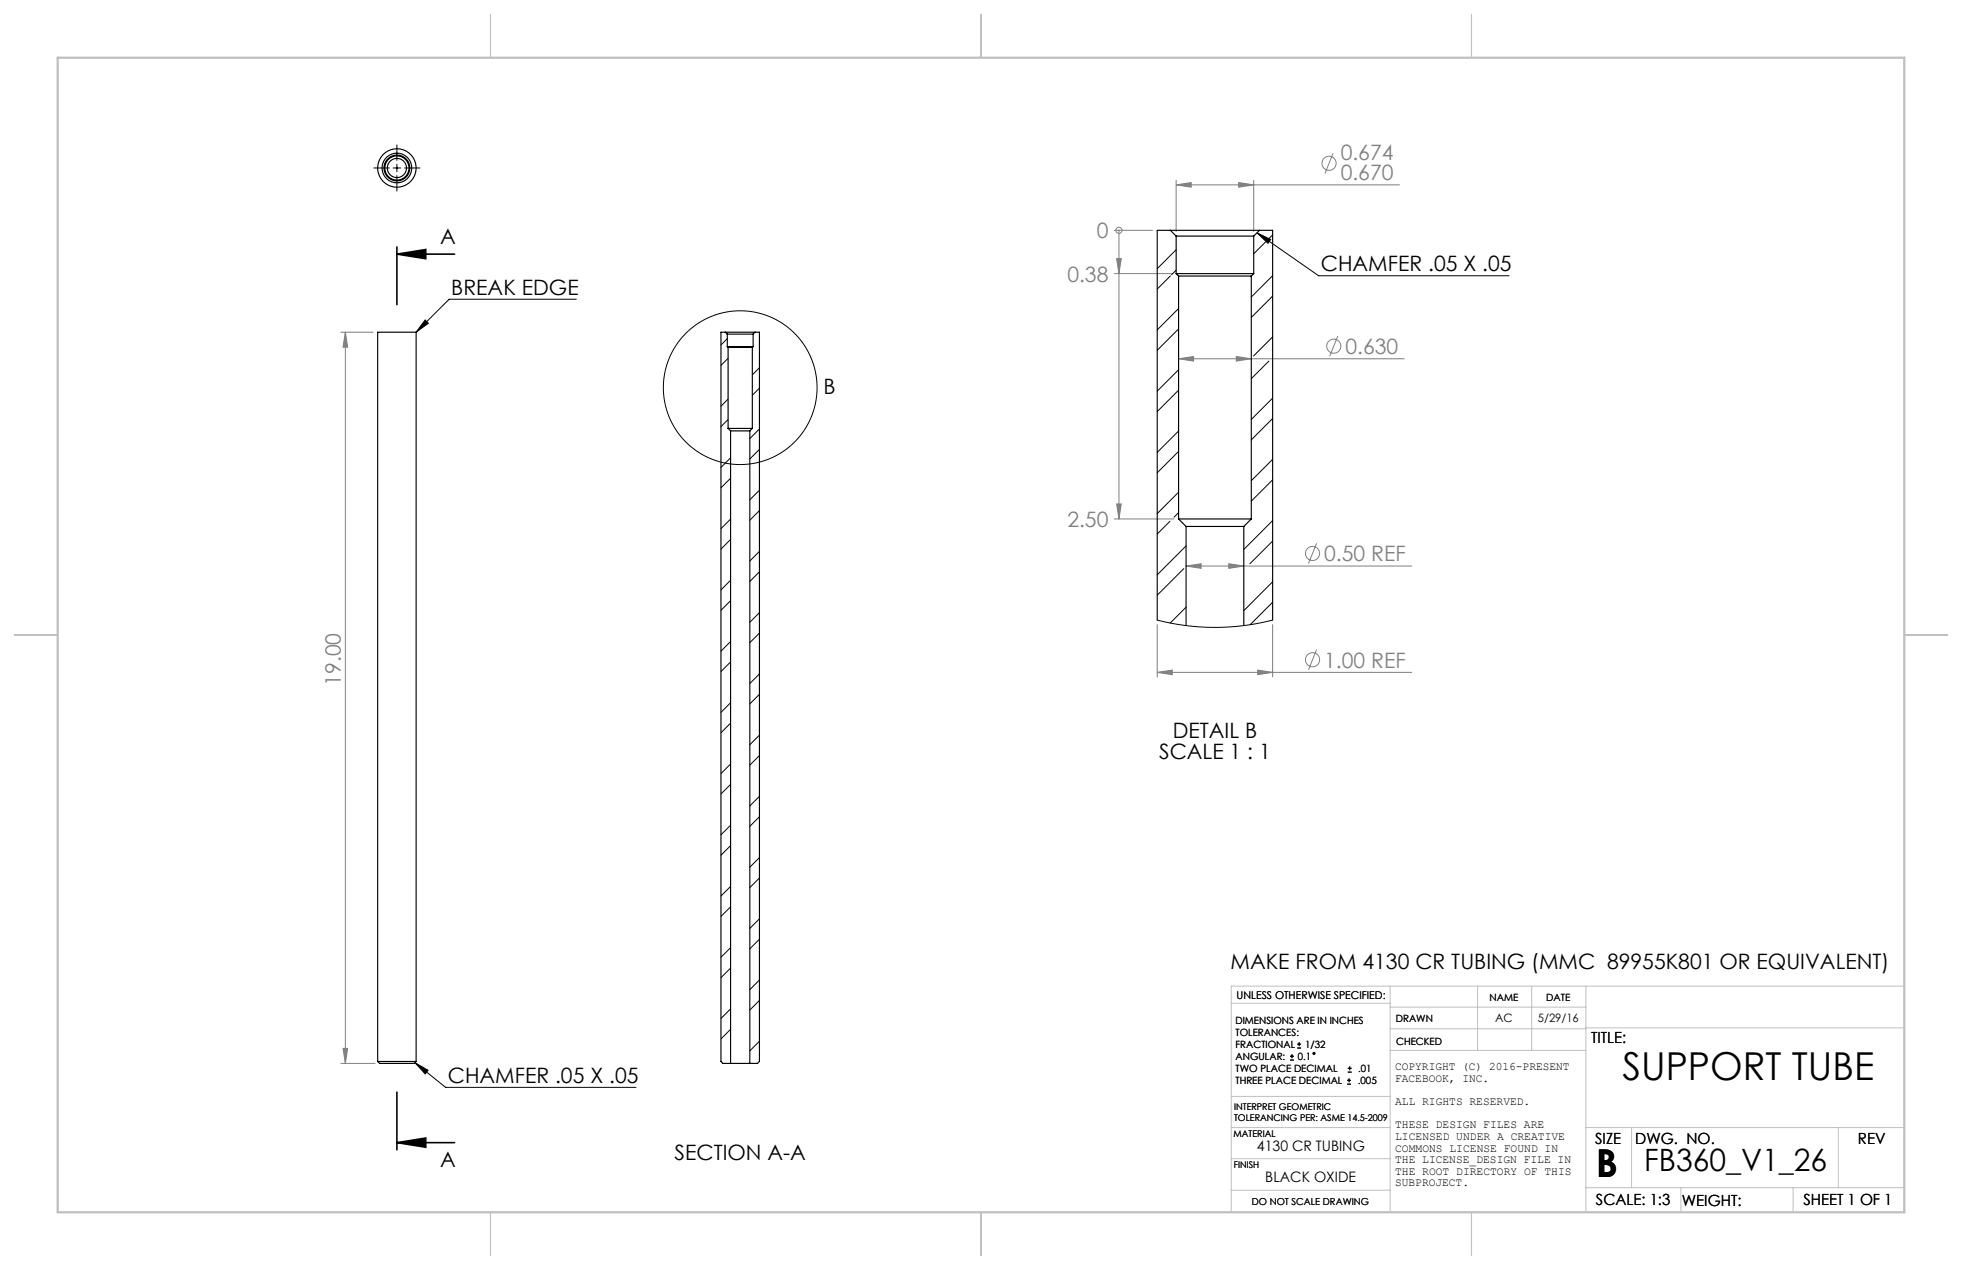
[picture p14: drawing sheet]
<svg xmlns="http://www.w3.org/2000/svg" width="432mm" height="279mm" viewBox="0 0 432 279" stroke-linecap="round" stroke-linejoin="round" font-family="sans-serif">
<defs><g id="words">
<g font-size="8.5">
<text x="357.1" y="237.7">SUPPORT TUBE</text>
<text x="351.3" y="259">B</text>
</g>
<text font-size="6.8" x="361.9" y="257.6">FB360_V1_26</text>
<g font-size="4.7" fill="#808080">
<text x="295.1" y="35.1">0.674</text>
<text x="295.1" y="39.7">0.670</text>
<text x="241.4" y="52.4">0</text>
<text x="234.9" y="62">0.38</text>
<text x="296.1" y="77.9">0.630</text>
<text x="234.9" y="115.9">2.50</text>
<text x="291.4" y="123.5">0.50 REF</text>
<text x="291.4" y="146.9">1.00 REF</text>
<text x="75" y="150.9" transform="rotate(-90 75 150.9)">19.00</text>
</g>
<g font-size="4.7">
<text x="96.9" y="53.8">A</text>
<text x="290.7" y="59.7">CHAMFER .05 X .05</text>
<text x="99.3" y="64.8">BREAK EDGE</text>
<text x="181.2" y="86.7">B</text>
<text x="255.1" y="167">SCALE 1 : 1</text>
<text x="258.1" y="162.5">DETAIL B</text>
<text x="270.8" y="213.2">MAKE FROM 4130 CR TUBING (MMC 89955K801 OR EQUIVALENT)</text>
<text x="98.6" y="238.2">CHAMFER .05 X .05</text>
<text x="96.9" y="256.7">A</text>
<text x="148.5" y="255.3">SECTION A-A</text>
</g>
<g font-size="3.4">
<text x="350.2" y="229.5">TITLE:</text>
<text x="351.1" y="251.6">SIZE</text>
<text x="359.9" y="251.6">DWG. NO.</text>
<text x="408.9" y="251.7">REV</text>
<text x="351.2" y="265.2">SCALE: 1:3</text>
<text x="370.1" y="265.3">WEIGHT:</text>
<text x="396.9" y="265.2">SHEET 1 OF 1</text>
</g>
<g font-size="3.2">
<text x="276.6" y="253.3">4130 CR TUBING</text>
<text x="278.5" y="260.1">BLACK OXIDE</text>
</g>
<g font-size="2.5">
<text x="329" y="224.8">AC</text>
<text x="338.5" y="224.9">5/29/16</text>
<text x="307" y="235.5">COPYRIGHT (C) 2016-PRESENT</text>
<text x="307" y="238">FACEBOOK, INC.</text>
<text x="307" y="243.1">ALL RIGHTS RESERVED.</text>
<text x="307" y="248.2">THESE DESIGN FILES ARE</text>
<text x="307" y="250.8">LICENSED UNDER A CREATIVE</text>
<text x="307" y="253.3">COMMONS LICENSE FOUND IN</text>
<text x="307" y="255.9">THE LICENSE_DESIGN FILE IN</text>
<text x="307" y="258.5">THE ROOT DIRECTORY OF THIS</text>
<text x="307" y="261">SUBPROJECT.</text>
</g>
<text font-size="2.4" x="272.2" y="219.7">UNLESS OTHERWISE SPECIFIED:</text>
<g font-size="2.2">
<text x="327.8" y="220.1">NAME</text>
<text x="340.3" y="220.2">DATE</text>
<text x="271.9" y="225.3">DIMENSIONS ARE IN INCHES</text>
<text x="271.9" y="227.9">TOLERANCES:</text>
<text x="307.2" y="224.9">DRAWN</text>
<text x="271.9" y="230.6">FRACTIONAL</text>
<text x="271.9" y="233.2">ANGULAR:</text>
<text x="285.6" y="233.2">0.1</text>
<text x="287.2" y="230.6">1/32</text>
<text x="307.3" y="229.8">CHECKED</text>
<text x="271.9" y="235.9">TWO PLACE DECIMAL</text>
<text x="271.9" y="238.5">THREE PLACE DECIMAL</text>
<text x="298.8" y="238.5">.005</text>
<text x="298.9" y="235.9">.01</text>
</g>
<text font-size="2.1" x="275.5" y="265.1">DO NOT SCALE DRAWING</text>
<g font-size="2">
<text x="271.6" y="244.1">INTERPRET GEOMETRIC</text>
<text x="271.5" y="250.2">MATERIAL</text>
<text x="271.6" y="246.6">TOLERANCING PER: ASME 14.5-2009</text>
<text x="271.5" y="257">FINISH</text>
</g>
</g></defs>
<g fill="none" stroke="#808080" stroke-width=".22">
<path d="M258.8 39.7v11.2M275.9 39.7v11.2M293.4 33.7l-1.8 4.4M245.2 50.7h8.5M245.8 56.9h1l-.5 3.3zM246.3 50.7h.1M246.3 50.7v63.5M258.8 40.7l3.4-.5v1zM258.8 40.7h49.2M272.6 40.2l3.3 .5-3.3 .5zM75 73.1h7.1M76 73.1v160.9"/>
<path d="M76 73.1l.5 3.3h-1zM245.2 60.2h12.6M259.4 78.9l3.3-.5v1zM259.4 78.9h49.6M272.1 78.4l3.3 .5-3.3 .5zM294.4 73.9l-1.8 4.5M245.2 114.2h13.2M245.8 110.9h1l-.5 3.3zM289.8 119.5l-1.8 4.5M254.7 137.4v11.5M261 124.5l3.3-.5v1zM261 124.5h49.7"/>
<path d="M270.4 124l3.3 .5-3.3 .5zM280.1 137.4v11.5M254.7 147.9l3.3-.5v1zM254.7 147.9h56M276.8 147.4l3.3 .5-3.3 .5zM289.8 142.9l-1.8 4.5M75 234h7.5M75.5 230.6h1l-.5 3.4z"/>
<circle cx="292.5" cy="35.9" r="1.56"/>
<circle cx="246.3" cy="50.7" r=".68"/>
<circle cx="293.5" cy="76.2" r="1.56"/>
<circle cx="288.9" cy="121.8" r="1.56"/>
<circle cx="288.9" cy="145.1" r="1.56"/>
</g>
<g fill="none" stroke="#000" stroke-width=".22">
<path d="M86.5 37h1.7M87.4 36.1v1.7M276.6 51.2l13.6 9.5h41.9M276.6 51.2l3 1.5-.5 .8zM93.6 70.4l.7 .7-2.7 2zM126.8 65.8h-27.9l-7.3 7.3M91.3 233.8l6.8 5.4h41.9M91.3 233.8l2.9 1.7-.6 .8zM283.9 233.2h.8M283.9 232.4h.8M284.3 232v.8M285.5 230.6h.8"/>
<path d="M285.5 229.7h.8M285.9 229.3v.8M296.5 238.5h.8M296.5 237.7h.8M296.6 235.9h.9M296.6 235h.9M296.9 237.3v.8M297 234.6v.8"/>
<circle cx="162.9" cy="85.3" r="16.9"/>
<circle cx="289.2" cy="231.7" r=".21"/>
</g>
<path d="M87.4 55.9h12.7M87.4 54.3v12.7M87.4 55.9l6.3-1v2zM87.4 240.3v12.7M87.4 251.4h12.7M87.4 251.4l6.3-1v2z" fill="none" stroke="#000" stroke-width=".35"/>
<path d="M85.7 37h-3.4M87.4 35.3v-3.4M87.4 38.6v3.4M89 37h3.4" fill="none" stroke="#000" stroke-width=".22" stroke-dasharray="15.2 1.3 1.3 1.3"/>
<g fill="none" stroke="#c0c0c0" stroke-width=".22">
<path d="M305.9 217v49.7M325.2 217v14.1M337.1 217v14.1M349 217v49.7M419.1 217h-148.1v49.7M271 220.7h34.9M305.9 231.1h43.1M305.9 226.3h43.1M305.9 221.6h43.1M349 226.1h70.1M271 248.1h35.1M271 254.9h34.9"/>
<path d="M271 241.2h35.1M349 248.1h70.1M359.1 248.1v13.2M404.6 248.1v13.2M271 261.8h34.9M349 261.3h70.1M369.9 261.3v5.4M394.6 261.3v5.4"/>
</g>
<path d="M107.9 3.2v9.5M215.9 3.2v9.5M323.8 3.2v9.5M3.2 139.7h9.5M419.1 139.7h9.5M107.9 266.7v9.5M215.9 266.7v9.5M323.8 266.7v9.5" fill="none" stroke="#c0c0c0" stroke-width=".25"/>
<path d="M12.7 12.7h406.4v254h-406.4z" fill="none" stroke="#c0c0c0" stroke-width=".5"/>
<g fill="#000">
<path d="M87.4 55.9l6.3-1v2zM87.4 251.4l6.3-1v2z"/>
<path d="M91.3 233.8l2.9 1.7-.6 .8zM93.6 70.4l.7 .7-2.7 2zM276.6 51.2l3 1.5-.5 .8z"/>
</g>
<g fill="#808080">
<path d="M245.8 56.9h1l-.5 3.3zM245.8 110.9h1l-.5 3.3z"/>
<path d="M254.7 147.9l3.3-.5v1zM276.8 147.4l3.3 .5-3.3 .5z"/>
<path d="M258.8 40.7l3.4-.5v1zM272.6 40.2l3.3 .5-3.3 .5z"/>
<path d="M76 73.1l.5 3.3h-1zM75.5 230.6h1l-.5 3.4z"/>
<path d="M259.4 78.9l3.3-.5v1zM272.1 78.4l3.3 .5-3.3 .5zM261 124.5l3.3-.5v1zM270.4 124l3.3 .5-3.3 .5z"/>
</g>
<g fill="none" stroke="#000" stroke-width=".25">
<path d="M257.6 50.7h19.6M257.6 50.7h-2.9v85.7M257.6 50.7l1.2 1.2M258.8 51.9h17.1M258.8 51.9v8.3M275.9 51.9v8.3M277.2 50.7l-1.3 1.2M277.2 50.7h2.9v85.7M159.6 73.1h6.6M159.6 73.1h-.9v160.4l.4 .5h1.7M159.6 73.1l.5 .4M160.1 73.5h5.7"/>
<path d="M160.1 76.3h5.7M160.1 73.5v2.8M160.1 76.3l.1 .1M160.2 76.4h5.4M160.2 76.4v17.9M165.6 76.4v17.9M165.8 76.3l-.2 .1M165.8 73.5v2.8M166.2 73.1l-.4 .4M166.2 73.1h.9v160.4l-.4 .5h-1.7M258.8 60.2h17.1M258.8 60.2l.6 .5"/>
<path d="M259.4 60.7h16M259.4 60.7v53.5M275.4 60.7v53.5M275.9 60.2l-.5 .5M160.2 94.3h5.4M160.2 94.3l.6 .5M160.8 94.8h4.2M160.8 94.8v139.2M165 94.8v139.2M165.6 94.3l-.6 .5M259.4 114.2h16M259.4 114.2l1.6 1.6"/>
<path d="M261 115.8h12.7M261 115.8v21.8M273.7 115.8v21.8M275.4 114.2l-1.7 1.6M83.1 233.5l.4 .5h7.7l.4-.5M83.1 233.5h8.5M83.1 233.5v-160.4h8.5v160.4M160.8 234h4.2"/>
<circle cx="87.4" cy="37" r="4.2"/>
<circle cx="87.4" cy="37" r="3.3"/>
<circle cx="87.4" cy="37" r="2.84"/>
<circle cx="87.4" cy="37" r="2.12"/>
<circle cx="87.4" cy="37" r="2.67"/>
</g>
<g fill="none" stroke="#000" stroke-width=".22">
<path d="M258.8 54.9l-4.1 4.2M258.8 59.4l-1 1M278.6 53.2l-2.7 2.6M280.1 51.7l-.8 .8M160.1 74.5l-1.4 1.4M160.2 78.8l-1.5 1.6M257.6 60.7l-2.9 2.9M259.4 72.4l-4.7 4.7M259.4 67.9l-4.7 4.7M279.3 79.4l-3.9 3.9M280.1 60.6l-4.7 4.7M280.1 74.1l-4.2 4.2"/>
<path d="M280.1 65.1l-4.7 4.7M160.2 87.8l-1.5 1.6M160.2 92.3l-1.5 1.6M167.1 80.9l-1.5 1.6M167.1 94.4l-2.1 2.1M167.1 85.4l-1.5 1.6M167.1 98.9l-2.1 2.1M259.4 94.8l-4.7 4.7M259.4 85.8l-4.7 4.7M259.4 99.3l-4.7 4.7M259.4 81.3l-4.7 4.7M280.1 87.6l-4.7 4.7"/>
<path d="M280.1 92.1l-4.7 4.7M160.8 100.7l-2.1 2.1M160.8 114.2l-2.1 2.1M160.8 105.2l-2.1 2.1M160.8 118.7l-2.1 2.1M167.1 107.8l-2.1 2.2M167.1 112.3l-2.1 2.1M257.5 114.7l-2.8 2.8M259.4 108.3l-4.7 4.7M259.4 112.8l-1 1M280.1 101.1l-4.7 4.7M280.1 114.5l-6.4 6.4"/>
<path d="M280.1 105.5l-4.7 4.7M280.1 119l-5 5M160.8 127.7l-2.1 2.1M160.8 132.2l-2.1 2.1M167.1 121.3l-2.1 2.1M167.1 134.8l-2.1 2.1M167.1 125.8l-2.1 2.1M167.1 139.3l-2.1 2.1M254.7 136.4l6.2 1.2 6.5 .4 6.5-.4 6.2-1.2M260.5 125.1l-5.8 5.8M261 120.1l-6.3 6.4M261 133.6l-3.5 3.5"/>
<path d="M280.1 128l-6.4 6.3M280.1 132.5l-5 4.9M160.8 141.1l-2.1 2.1M160.8 154.6l-2.1 2.1M160.8 145.6l-2.1 2.1M160.8 159.1l-2.1 2.1M167.1 148.3l-2.1 2.1M167.1 152.7l-2.1 2.2M160.8 168.1l-2.1 2.1M160.8 172.6l-2.1 2.1M167.1 161.7l-2.1 2.1M167.1 175.2l-2.1 2.1"/>
<path d="M167.1 166.2l-2.1 2.1M167.1 179.7l-2.1 2.1M160.8 195l-2.1 2.1M160.8 186l-2.1 2.1M160.8 199.5l-2.1 2.1M160.8 181.5l-2.1 2.2M167.1 188.7l-2.1 2.1M167.1 193.2l-2.1 2.1M160.8 208.5l-2.1 2.1M160.8 213l-2.1 2.1M167.1 202.1l-2.1 2.2M167.1 215.6l-2.1 2.1"/>
<path d="M167.1 206.6l-2.1 2.1M160.8 222l-2.1 2.1M160.8 226.4l-2.1 2.2M167.1 229.1l-2.1 2.1M167.1 220.1l-2.1 2.1"/>
</g>
<use href="#words"/>
</svg>
